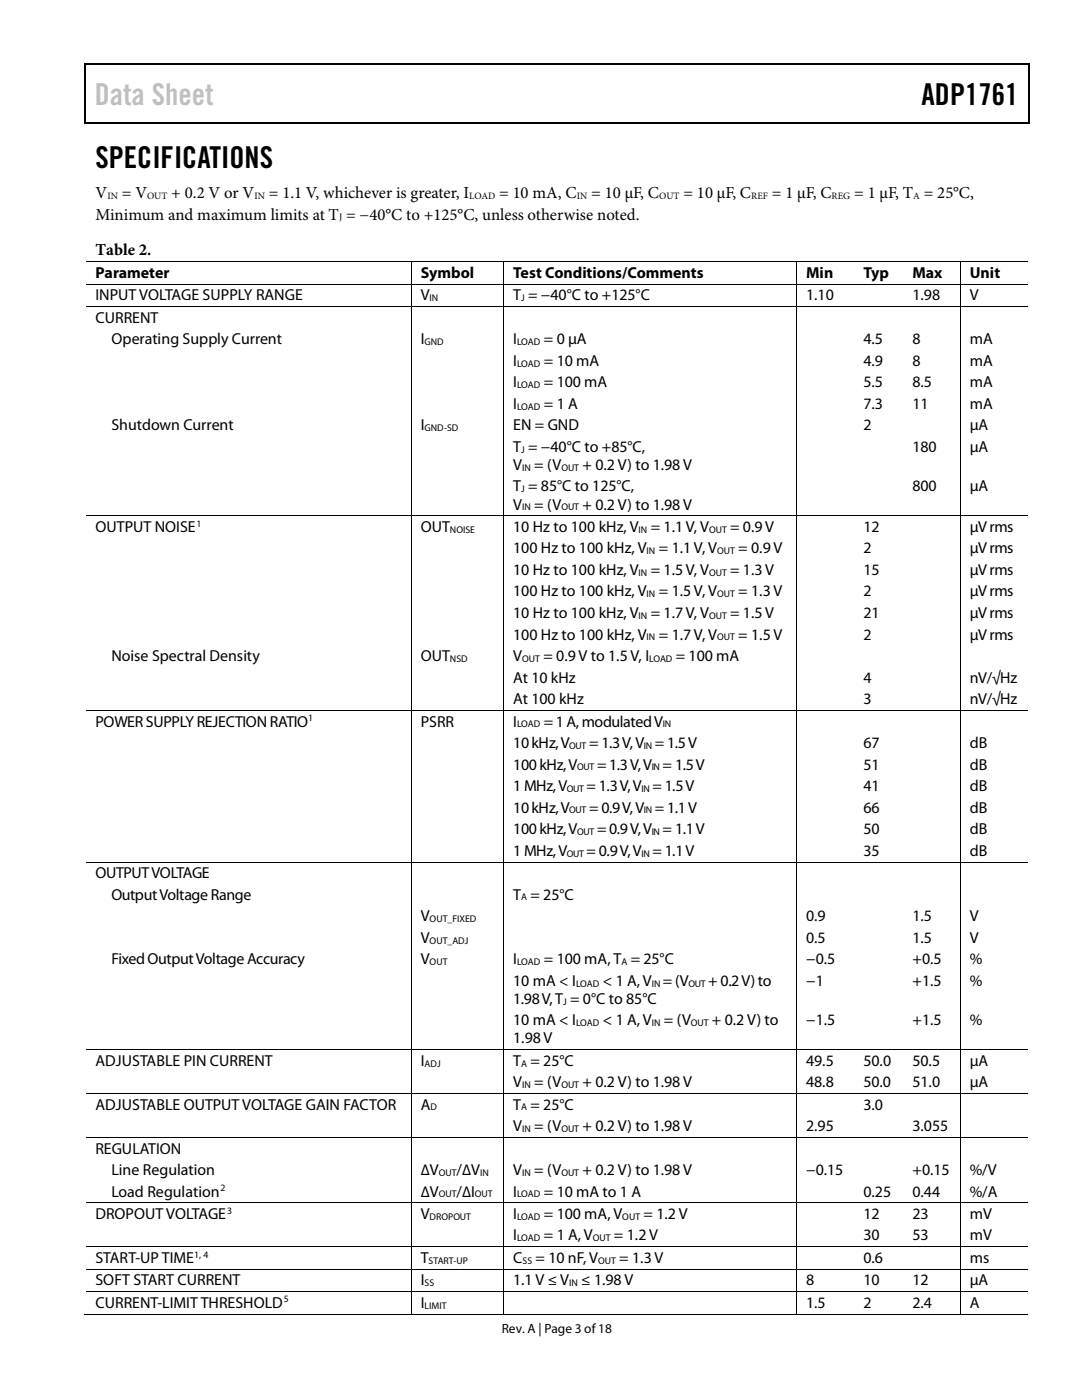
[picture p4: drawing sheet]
<svg xmlns="http://www.w3.org/2000/svg" width="216mm" height="279mm" viewBox="0 0 216 279" stroke-linecap="round" stroke-linejoin="round" font-family="sans-serif">
<defs><g id="words">
<text font-size="6" fill="#c1c1c1" x="18.9" y="20.9">Data Sheet</text>
<g font-size="6">
<text x="183.9" y="20.9">ADP1761</text>
<text x="19" y="33.6">SPECIFICATIONS</text>
</g>
<g font-size="3.3">
<text x="19" y="39.5">V</text>
<text x="24.3" y="39.5">= V</text>
<text x="34.2" y="39.5">+ 0.2 V or V</text>
<text x="53.6" y="39.5">= 1.1 V, whichever is greater, I</text>
<text x="99.6" y="39.5">= 10 mA, C</text>
<text x="118" y="39.5">= 10 µF, C</text>
<text x="136.4" y="39.5">= 10 µF, C</text>
<text x="154" y="39.5">= 1 µF, C</text>
<text x="170.4" y="39.5">= 1 µF, T = 25°C,</text>
<text x="19" y="43.8">Minimum and maximum limits at T = −40°C to +125°C, unless otherwise noted.</text>
<text x="19.1" y="50.9">Table 2.</text>
</g>
<g font-size="3.2">
<text x="19" y="55.5">Parameter</text>
<text x="19" y="59.9">INPUT VOLTAGE SUPPLY RANGE</text>
<text x="83.9" y="55.5">Symbol</text>
<text x="83.9" y="59.9">V</text>
<text x="102.4" y="55.5">Test Conditions/Comments</text>
<text x="102.4" y="59.9">T = −40°C to +125°C</text>
<text x="160.9" y="55.5">Min</text>
<text x="160.9" y="59.9">1.10</text>
<text x="172.3" y="55.5">Typ</text>
<text x="182.1" y="55.5">Max</text>
<text x="182.1" y="59.9">1.98</text>
<text x="193.5" y="55.5">Unit</text>
<text x="193.5" y="59.9">V</text>
<text x="19" y="64.4">CURRENT</text>
<text x="22.2" y="68.7">Operating Supply Current</text>
<text x="83.9" y="68.7">I</text>
<text x="102.4" y="68.7">I</text>
<text x="108.5" y="68.7">= 0 µA</text>
<text x="172.3" y="68.7">4.5</text>
<text x="182.1" y="68.7">8</text>
<text x="193.5" y="68.7">mA</text>
<text x="102.4" y="73">I</text>
<text x="102.4" y="77.3">I</text>
<text x="108.5" y="73">= 10 mA</text>
<text x="108.5" y="77.3">= 100 mA</text>
<text x="172.3" y="73">4.9</text>
<text x="172.3" y="77.3">5.5</text>
<text x="182.1" y="73">8</text>
<text x="182.1" y="77.3">8.5</text>
<text x="193.5" y="73">mA</text>
<text x="193.5" y="77.3">mA</text>
<text x="102.4" y="81.6">I</text>
<text x="108.5" y="81.6">= 1 A</text>
<text x="172.3" y="81.6">7.3</text>
<text x="182.1" y="81.6">11</text>
<text x="193.5" y="81.6">mA</text>
<text x="22.2" y="85.9">Shutdown Current</text>
<text x="83.9" y="85.9">I</text>
<text x="102.4" y="85.9">EN = GND</text>
<text x="172.3" y="85.9">2</text>
<text x="193.5" y="85.9">µA</text>
<text x="102.4" y="93.8">V</text>
<text x="102.4" y="90.2">T = −40°C to +85°C,</text>
<text x="106.6" y="93.8">= (V</text>
<text x="116.2" y="93.8">+ 0.2 V) to 1.98V</text>
<text x="182.1" y="90.2">180</text>
<text x="193.5" y="90.2">µA</text>
<text x="102.4" y="101.7">V</text>
<text x="102.4" y="98.1">T = 85°C to 125°C,</text>
<text x="106.6" y="101.7">= (V</text>
<text x="116.2" y="101.7">+ 0.2 V) to 1.98V</text>
<text x="182.1" y="98.1">800</text>
<text x="193.5" y="98.1">µA</text>
<text x="19" y="106.2">OUTPUT NOISE</text>
<text x="83.9" y="106.2">OUT</text>
<text x="102.4" y="106.2">10 Hz to 100 kHz, V</text>
<text x="129.8" y="106.2">= 1.1 V, V</text>
<text x="145.7" y="106.2">= 0.9V</text>
<text x="172.3" y="106.2">12</text>
<text x="193.5" y="106.2">µV rms</text>
<text x="102.4" y="110.4">100 Hz to 100 kHz, V</text>
<text x="131.4" y="110.4">= 1.1V, V</text>
<text x="147.3" y="110.4">= 0.9V</text>
<text x="172.3" y="110.4">2</text>
<text x="193.5" y="110.4">µV rms</text>
<text x="102.4" y="114.8">10 Hz to 100 kHz, V</text>
<text x="102.4" y="119">100 Hz to 100 kHz, V</text>
<text x="129.8" y="114.8">= 1.5 V, V</text>
<text x="131.4" y="119">= 1.5V, V</text>
<text x="145.7" y="114.8">= 1.3V</text>
<text x="147.3" y="119">= 1.3 V</text>
<text x="172.3" y="119">2</text>
<text x="172.3" y="114.8">15</text>
<text x="193.5" y="119">µV rms</text>
<text x="193.5" y="114.8">µV rms</text>
<text x="102.4" y="123.4">10 Hz to 100 kHz, V</text>
<text x="129.8" y="123.4">= 1.7 V, V</text>
<text x="145.7" y="123.4">= 1.5 V</text>
<text x="172.3" y="123.4">21</text>
<text x="193.5" y="123.4">µV rms</text>
<text x="22.2" y="132">Noise Spectral Density</text>
<text x="83.9" y="132">OUT</text>
<text x="102.4" y="127.6">100 Hz to 100 kHz, V</text>
<text x="102.4" y="132">V</text>
<text x="108.4" y="132">= 0.9 V to 1.5 V, I</text>
<text x="131.4" y="127.6">= 1.7V, V</text>
<text x="134.8" y="132">= 100 mA</text>
<text x="147.3" y="127.6">= 1.5 V</text>
<text x="172.3" y="127.6">2</text>
<text x="193.5" y="127.6">µV rms</text>
<text x="102.4" y="136.2">At 10 kHz</text>
<text x="172.3" y="136.2">4</text>
<text x="193.5" y="136.2">nV/√Hz</text>
<text x="102.4" y="140.5">At 100 kHz</text>
<text x="172.3" y="140.5">3</text>
<text x="193.5" y="140.5">nV/√Hz</text>
<text x="19" y="145">POWER SUPPLY REJECTION RATIO</text>
<text x="83.9" y="145">PSRR</text>
<text x="102.4" y="149.3">10kHz, V</text>
<text x="102.4" y="145">I</text>
<text x="108.5" y="145">=1 A, modulated V</text>
<text x="117.6" y="149.3">= 1.3V, V = 1.5V</text>
<text x="172.3" y="149.3">67</text>
<text x="193.5" y="149.3">dB</text>
<text x="102.4" y="153.6">100 kHz, V</text>
<text x="119.1" y="153.6">= 1.3V, V = 1.5V</text>
<text x="172.3" y="153.6">51</text>
<text x="193.5" y="153.6">dB</text>
<text x="102.4" y="157.9">1 MHz, V</text>
<text x="117.1" y="157.9">= 1.3 V, V = 1.5V</text>
<text x="172.3" y="157.9">41</text>
<text x="193.5" y="157.9">dB</text>
<text x="102.4" y="162.2">10 kHz, V</text>
<text x="102.4" y="166.5">100 kHz, V</text>
<text x="117.6" y="162.2">= 0.9 V, V = 1.1V</text>
<text x="119.1" y="166.5">= 0.9 V, V = 1.1V</text>
<text x="172.3" y="166.5">50</text>
<text x="172.3" y="162.2">66</text>
<text x="193.5" y="162.2">dB</text>
<text x="193.5" y="166.5">dB</text>
<text x="102.4" y="170.8">1 MHz, V</text>
<text x="117.1" y="170.8">= 0.9 V, V = 1.1V</text>
<text x="172.3" y="170.8">35</text>
<text x="193.5" y="170.8">dB</text>
<text x="19" y="175.3">OUTPUT VOLTAGE</text>
<text x="22.2" y="179.5">Output Voltage Range</text>
<text x="102.4" y="179.5">T = 25°C</text>
<text x="83.9" y="183.9">V</text>
<text x="160.9" y="183.9">0.9</text>
<text x="182.1" y="183.9">1.5</text>
<text x="193.5" y="183.9">V</text>
<text x="83.9" y="188.1">V</text>
<text x="160.9" y="188.1">0.5</text>
<text x="182.1" y="188.1">1.5</text>
<text x="193.5" y="188.1">V</text>
<text x="22.2" y="192.4">Fixed Output Voltage Accuracy</text>
<text x="83.9" y="192.4">V</text>
<text x="102.4" y="192.4">I</text>
<text x="102.4" y="196.7">10 mA &lt; I</text>
<text x="108.5" y="192.4">= 100 mA, T = 25°C</text>
<text x="120.3" y="196.7">&lt; 1 A, V</text>
<text x="132.3" y="196.7">= (V</text>
<text x="141.3" y="196.7">+ 0.2 V) to</text>
<text x="160.9" y="196.7">−1</text>
<text x="160.9" y="192.4">−0.5</text>
<text x="182.1" y="196.7">+1.5</text>
<text x="182.1" y="192.4">+0.5</text>
<text x="193.5" y="196.7">%</text>
<text x="193.5" y="192.4">%</text>
<text x="102.4" y="200.3">1.98 V,T = 0°C to 85°C</text>
<text x="102.4" y="204.6">10 mA &lt; I</text>
<text x="102.4" y="208.2">1.98 V</text>
<text x="120.3" y="204.6">&lt; 1 A, V</text>
<text x="132.5" y="204.6">= (V</text>
<text x="142.1" y="204.6">+ 0.2 V) to</text>
<text x="160.9" y="204.6">−1.5</text>
<text x="182.1" y="204.6">+1.5</text>
<text x="193.5" y="204.6">%</text>
<text x="19" y="212.7">ADJUSTABLE PIN CURRENT</text>
<text x="83.9" y="212.7">I</text>
<text x="102.4" y="212.7">T = 25°C</text>
<text x="160.9" y="212.7">49.5</text>
<text x="172.3" y="212.7">50.0</text>
<text x="182.1" y="212.7">50.5</text>
<text x="193.5" y="212.7">µA</text>
<text x="19" y="221.4">ADJUSTABLE OUTPUT VOLTAGE GAIN FACTOR</text>
<text x="83.9" y="221.4">A</text>
<text x="102.4" y="217">V</text>
<text x="102.4" y="221.4">T = 25°C</text>
<text x="106.6" y="217">= (V</text>
<text x="116.2" y="217">+ 0.2 V) to 1.98 V</text>
<text x="160.9" y="217">48.8</text>
<text x="172.3" y="221.4">3.0</text>
<text x="172.3" y="217">50.0</text>
<text x="182.1" y="217">51.0</text>
<text x="193.5" y="217">µA</text>
<text x="102.4" y="225.8">V</text>
<text x="106.6" y="225.8">= (V</text>
<text x="116.2" y="225.8">+ 0.2 V) to 1.98 V</text>
<text x="160.9" y="225.8">2.95</text>
<text x="182.1" y="225.8">3.055</text>
<text x="19" y="230.2">REGULATION</text>
<text x="22.2" y="234.5">Line Regulation</text>
<text x="22.2" y="238.8">Load Regulation</text>
<text x="83.9" y="234.5">∆V</text>
<text x="83.9" y="238.8">∆V</text>
<text x="91.1" y="234.5">/∆V</text>
<text x="91.1" y="238.8">/∆I</text>
<text x="102.4" y="238.8">I</text>
<text x="102.4" y="234.5">V</text>
<text x="106.6" y="234.5">= (V</text>
<text x="108.5" y="238.8">= 10 mA to 1 A</text>
<text x="116.2" y="234.5">+ 0.2 V) to 1.98 V</text>
<text x="160.9" y="234.5">−0.15</text>
<text x="172.3" y="238.8">0.25</text>
<text x="182.1" y="234.5">+0.15</text>
<text x="182.1" y="238.8">0.44</text>
<text x="193.5" y="234.5">%/V</text>
<text x="193.5" y="238.8">%/A</text>
<text x="19" y="243.3">DROPOUT VOLTAGE</text>
<text x="83.9" y="243.3">V</text>
<text x="102.4" y="243.3">I</text>
<text x="108.5" y="243.3">= 100 mA, V</text>
<text x="128.4" y="243.3">= 1.2 V</text>
<text x="172.3" y="243.3">12</text>
<text x="182.1" y="243.3">23</text>
<text x="193.5" y="243.3">mV</text>
<text x="102.4" y="247.6">I</text>
<text x="108.5" y="247.6">= 1 A, V</text>
<text x="122.5" y="247.6">= 1.2 V</text>
<text x="172.3" y="247.6">30</text>
<text x="182.1" y="247.6">53</text>
<text x="193.5" y="247.6">mV</text>
<text x="19" y="252.1">START-UP TIME</text>
<text x="19" y="256.5">SOFT START CURRENT</text>
<text x="83.9" y="252.1">T</text>
<text x="83.9" y="256.5">I</text>
<text x="102.4" y="256.5">1.1 V ≤ V</text>
<text x="102.4" y="252.1">C</text>
<text x="106.8" y="252.1">= 10 nF, V</text>
<text x="115.9" y="256.5">≤ 1.98 V</text>
<text x="123.6" y="252.1">= 1.3V</text>
<text x="160.9" y="256.5">8</text>
<text x="172.3" y="252.1">0.6</text>
<text x="172.3" y="256.5">10</text>
<text x="182.1" y="256.5">12</text>
<text x="193.5" y="252.1">ms</text>
<text x="193.5" y="256.5">µA</text>
<text x="19" y="261">CURRENT-LIMIT THRESHOLD</text>
<text x="83.9" y="261">I</text>
<text x="160.9" y="261">1.5</text>
<text x="172.3" y="261">2</text>
<text x="182.1" y="261">2.4</text>
<text x="193.5" y="261">A</text>
</g>
<text font-size="2.7" x="100.1" y="266">Rev. A | Page 3 of18</text>
<g font-size="1.9">
<text x="21.4" y="39.7">IN</text>
<text x="29.4" y="39.7">OUT</text>
<text x="50.8" y="39.7">IN</text>
<text x="93.6" y="39.7">LOAD</text>
<text x="115.1" y="39.7">IN</text>
<text x="131.5" y="39.7">OUT</text>
<text x="149.9" y="39.7">REF</text>
<text x="165.9" y="39.7">REG</text>
<text x="182.2" y="39.7">A</text>
<text x="67.6" y="44">J</text>
<text x="85.7" y="60.1">IN</text>
<text x="104" y="60.1">J</text>
<text x="84.7" y="68.9">GND</text>
<text x="103.2" y="68.9">LOAD</text>
<text x="103.2" y="73.2">LOAD</text>
<text x="103.2" y="77.5">LOAD</text>
<text x="103.2" y="81.8">LOAD</text>
<text x="84.7" y="86.1">GND-SD</text>
<text x="104" y="90.4">J</text>
<text x="104.2" y="94">IN</text>
<text x="112" y="94">OUT</text>
<text x="104" y="98.3">J</text>
<text x="104.2" y="101.9">IN</text>
<text x="112" y="101.9">OUT</text>
<text x="39.2" y="105.1">1</text>
<text x="89.8" y="106.3">NOISE</text>
<text x="127.4" y="106.3">IN</text>
<text x="141.5" y="106.3">OUT</text>
<text x="129" y="110.6">IN</text>
<text x="143.1" y="110.6">OUT</text>
<text x="127.4" y="114.9">IN</text>
<text x="129" y="119.2">IN</text>
<text x="141.5" y="114.9">OUT</text>
<text x="143.1" y="119.2">OUT</text>
<text x="127.4" y="123.5">IN</text>
<text x="141.5" y="123.5">OUT</text>
<text x="129" y="127.8">IN</text>
<text x="143.1" y="127.8">OUT</text>
<text x="89.8" y="132.1">NSD</text>
<text x="104.2" y="132.1">OUT</text>
<text x="129.5" y="132.1">LOAD</text>
<text x="61.5" y="143.9">1</text>
<text x="103.2" y="145.2">LOAD</text>
<text x="113.6" y="149.5">OUT</text>
<text x="128.5" y="149.5">IN</text>
<text x="132.2" y="145.2">IN</text>
<text x="115.1" y="153.8">OUT</text>
<text x="130" y="153.8">IN</text>
<text x="113.1" y="158.1">OUT</text>
<text x="128" y="158.1">IN</text>
<text x="113.6" y="162.3">OUT</text>
<text x="115.1" y="166.7">OUT</text>
<text x="128.5" y="162.3">IN</text>
<text x="130" y="166.7">IN</text>
<text x="113.1" y="170.9">OUT</text>
<text x="128" y="170.9">IN</text>
<text x="104" y="179.7">A</text>
<text x="85.7" y="184">OUT_FIXED</text>
<text x="85.7" y="188.3">OUT_ADJ</text>
<text x="85.7" y="192.6">OUT</text>
<text x="103.2" y="192.6">LOAD</text>
<text x="114.9" y="196.9">LOAD</text>
<text x="124" y="192.6">A</text>
<text x="130" y="196.9">IN</text>
<text x="137.4" y="196.9">OUT</text>
<text x="112.4" y="200.5">J</text>
<text x="114.9" y="204.8">LOAD</text>
<text x="130" y="204.8">IN</text>
<text x="137.8" y="204.8">OUT</text>
<text x="84.7" y="212.9">ADJ</text>
<text x="104" y="212.9">A</text>
<text x="85.9" y="221.6">D</text>
<text x="104" y="221.6">A</text>
<text x="104.2" y="217.2">IN</text>
<text x="112" y="217.2">OUT</text>
<text x="104.2" y="225.9">IN</text>
<text x="112" y="225.9">OUT</text>
<text x="44" y="237.7">2</text>
<text x="87.5" y="234.7">OUT</text>
<text x="87.5" y="239">OUT</text>
<text x="94.7" y="239">OUT</text>
<text x="95.8" y="234.7">IN</text>
<text x="103.2" y="239">LOAD</text>
<text x="104.2" y="234.7">IN</text>
<text x="112" y="234.7">OUT</text>
<text x="45.3" y="242.2">3</text>
<text x="85.7" y="243.5">DROPOUT</text>
<text x="103.2" y="243.5">LOAD</text>
<text x="124.2" y="243.5">OUT</text>
<text x="38.7" y="251">1, 4</text>
<text x="103.2" y="247.7">LOAD</text>
<text x="118.3" y="247.7">OUT</text>
<text x="84.7" y="256.7">SS</text>
<text x="85.5" y="252.2">START-UP</text>
<text x="104.3" y="252.2">SS</text>
<text x="113.5" y="256.7">IN</text>
<text x="119.3" y="252.2">OUT</text>
<text x="56.6" y="259.9">5</text>
<text x="84.7" y="261.2">LIMIT</text>
</g>
</g></defs>
<g fill="#000">
<path d="M16.9 12.7h.2v1h-.2zM16.9 12.7h.2v.3h-.2zM82.5 12.7h.3v.3h-.3zM205.1 12.7h.3v1h-.3zM205.1 12.7h.3v.3h-.3zM16.9 24.4h.2v.2h-.2zM82.3 24.4h.2v.2h-.2zM205.1 24.4h.3v.2h-.3zM82 52.1h.1v.2h-.1zM82 56.6h.1v.2h-.1zM100.4 52.1h.2v.2h-.2zM100.4 56.6h.2v.2h-.2z"/>
<path d="M158.9 52.1h.1v.2h-.1zM158.9 56.6h.1v.2h-.1zM170.4 52.1h.2v.2h-.2zM170.4 56.6h.2v.2h-.2zM180.2 52.1h.1v.2h-.1zM180.2 56.6h.1v.2h-.1zM191.5 52.1h.2v.2h-.2zM191.5 56.6h.2v.2h-.2zM82 61.1h.1v.2h-.1zM100.4 61.1h.2v.2h-.2zM158.9 61.1h.1v.2h-.1zM170.4 61.1h.2v.2h-.2z"/>
<path d="M180.2 61.1h.1v.2h-.1zM191.5 61.1h.2v.2h-.2zM82 102.8h.1v.2h-.1zM100.4 102.8h.2v.2h-.2zM158.9 102.8h.1v.2h-.1zM170.4 102.8h.2v.2h-.2zM180.2 102.8h.1v.2h-.1zM191.5 102.8h.2v.2h-.2zM82 141.7h.1v.2h-.1zM100.4 141.7h.2v.2h-.2zM158.9 141.7h.1v.2h-.1zM170.4 141.7h.2v.2h-.2z"/>
<path d="M180.2 141.7h.1v.2h-.1zM191.5 141.7h.2v.2h-.2zM82 172h.1v.1h-.1zM100.4 172h.2v.1h-.2zM158.9 172h.1v.1h-.1zM170.4 172h.2v.1h-.2zM180.2 172h.1v.1h-.1zM191.5 172h.2v.1h-.2zM82 209.4h.1v.1h-.1zM82 218.1h.1v.2h-.1zM100.4 209.4h.2v.1h-.2zM100.4 218.1h.2v.2h-.2z"/>
<path d="M158.9 209.4h.1v.1h-.1zM158.9 218.1h.1v.2h-.1zM170.4 209.4h.2v.1h-.2zM170.4 218.1h.2v.2h-.2zM180.2 209.4h.1v.1h-.1zM180.2 218.1h.1v.2h-.1zM191.5 209.4h.2v.1h-.2zM191.5 218.1h.2v.2h-.2zM82 226.9h.1v.2h-.1zM100.4 226.9h.2v.2h-.2zM158.9 226.9h.1v.2h-.1zM170.4 226.9h.2v.2h-.2z"/>
<path d="M180.2 226.9h.1v.2h-.1zM191.5 226.9h.2v.2h-.2zM82 240h.1v.2h-.1zM82 248.8h.1v.1h-.1zM82 253.2h.1v.2h-.1zM82 257.7h.1v.2h-.1zM100.4 240h.2v.2h-.2zM100.4 248.8h.2v.1h-.2zM100.4 253.2h.2v.2h-.2zM100.4 257.7h.2v.2h-.2zM158.9 240h.1v.2h-.1zM158.9 248.8h.1v.1h-.1z"/>
<path d="M158.9 253.2h.1v.2h-.1zM158.9 257.7h.1v.2h-.1zM170.4 240h.2v.2h-.2zM170.4 248.8h.2v.1h-.2zM170.4 253.2h.2v.2h-.2zM170.4 257.7h.2v.2h-.2zM180.2 240h.1v.2h-.1zM180.2 248.8h.1v.1h-.1zM180.2 253.2h.1v.2h-.1zM180.2 257.7h.1v.2h-.1zM191.5 240h.2v.2h-.2zM191.5 248.8h.2v.1h-.2z"/>
<path d="M191.5 253.2h.2v.2h-.2zM191.5 257.7h.2v.2h-.2zM82 262.2h.1v.1h-.1zM100.4 262.2h.2v.1h-.2zM158.9 262.2h.1v.1h-.1zM170.1 262.2h.2v.1h-.2zM179.9 262.2h.2v.1h-.2zM191.5 262.2h.2v.1h-.2z"/>
</g>
<path d="M17 13.7v10.7M17.1 12.8h65.4M82.8 12.8h122.3M205.2 13.7v10.7M17.1 24.5h188" fill="none" stroke="#000" stroke-width=".25"/>
<g fill="none" stroke="#000" stroke-width=".2">
<path d="M17.1 52.2h64.9M17.1 56.7h64.9M82 52.3v4.3M82 56.8v4.3M82.1 52.2h18.3M82.1 56.7h18.3M100.5 52.3v4.3M100.5 56.8v4.3M100.6 52.2h58.3M100.6 56.7h58.3M159 52.3v4.3M159 56.8v4.3"/>
<path d="M159 52.2h11.4M159 56.7h11.4M170.6 52.2h9.6M170.6 56.7h9.6M180.3 52.2h11.2M180.3 56.7h11.2M191.6 52.3v4.3M191.6 56.8v4.3M191.7 52.2h13.4M191.7 56.7h13.4M17.1 61.2h64.9M82 61.3v41.5"/>
<path d="M82.1 61.2h18.3M100.5 61.3v41.5M100.6 61.2h58.3M159 61.3v41.5M159 61.2h11.4M170.6 61.2h9.6M180.3 61.2h11.2M191.6 61.3v41.5M191.7 61.2h13.4M17.1 102.9h64.9M82 103v38.7M82.1 102.9h18.3"/>
<path d="M100.5 103v38.7M100.6 102.9h58.3M159 103v38.7M159 102.9h11.4M170.6 102.9h9.6M180.3 102.9h11.2M191.6 103v38.7M191.7 102.9h13.4M17.1 141.8h64.9M82 141.9v30.1M82.1 141.8h18.3M100.5 141.9v30.1"/>
<path d="M100.6 141.8h58.3M159 141.9v30.1M159 141.8h11.4M170.6 141.8h9.6M180.3 141.8h11.2M191.6 141.9v30.1M191.7 141.8h13.4M17.1 172h64.9M82 172.1v37.3M82.1 172h18.3M100.5 172.1v37.3M100.6 172h58.3"/>
<path d="M159 172.1v37.3M159 172h11.4M170.6 172h9.6M180.3 172h11.2M191.6 172.1v37.3M191.7 172h13.4M17.1 209.5h64.9M17.1 218.2h64.9M82 209.5v8.6M82 218.3v8.6M82.1 209.5h18.3M82.1 218.2h18.3"/>
<path d="M100.5 209.5v8.6M100.5 218.3v8.6M100.6 209.5h58.3M100.6 218.2h58.3M159 209.5v8.6M159 218.3v8.6M159 209.5h11.4M159 218.2h11.4M170.6 209.5h9.6M170.6 218.2h9.6M180.3 209.5h11.2M180.3 218.2h11.2"/>
<path d="M191.6 209.5v8.6M191.6 218.3v8.6M191.7 209.5h13.4M191.7 218.2h13.4M17.1 227h64.9M82 227.1v12.9M82.1 227h18.3M100.5 227.1v12.9M100.6 227h58.3M159 227.1v12.9M159 227h11.4M170.6 227h9.6"/>
<path d="M180.3 227h11.2M191.6 227.1v12.9M191.7 227h13.4M17.1 240.1h64.9M17.1 248.8h64.9M17.1 253.3h64.9M17.1 257.8h64.9M82 240.2v8.6M82 248.9v4.3M82 253.4v4.3M82 257.9v4.3M82.1 240.1h18.3"/>
<path d="M82.1 248.8h18.3M82.1 253.3h18.3M82.1 257.8h18.3M100.5 240.2v8.6M100.5 248.9v4.3M100.5 253.4v4.3M100.5 257.9v4.3M100.6 240.1h58.3M100.6 248.8h58.3M100.6 253.3h58.3M100.6 257.8h58.3M159 240.2v8.6"/>
<path d="M159 248.9v4.3M159 253.4v4.3M159 257.9v4.3M159 240.1h11.4M159 248.8h11.4M159 253.3h11.4M159 257.8h11.4M170.6 240.1h9.6M170.6 248.8h9.6M170.6 253.3h9.6M170.6 257.8h9.6M180.3 240.1h11.2"/>
<path d="M180.3 248.8h11.2M180.3 253.3h11.2M180.3 257.8h11.2M191.6 240.2v8.6M191.6 248.9v4.3M191.6 253.4v4.3M191.6 257.9v4.3M191.7 240.1h13.4M191.7 248.8h13.4M191.7 253.3h13.4M191.7 257.8h13.4M16.9 262.3h65.1"/>
<path d="M82.1 262.3h18.3M100.6 262.3h58.3M159 262.3h32.5M191.7 262.3h13.4"/>
</g>
<use href="#words"/>
</svg>
